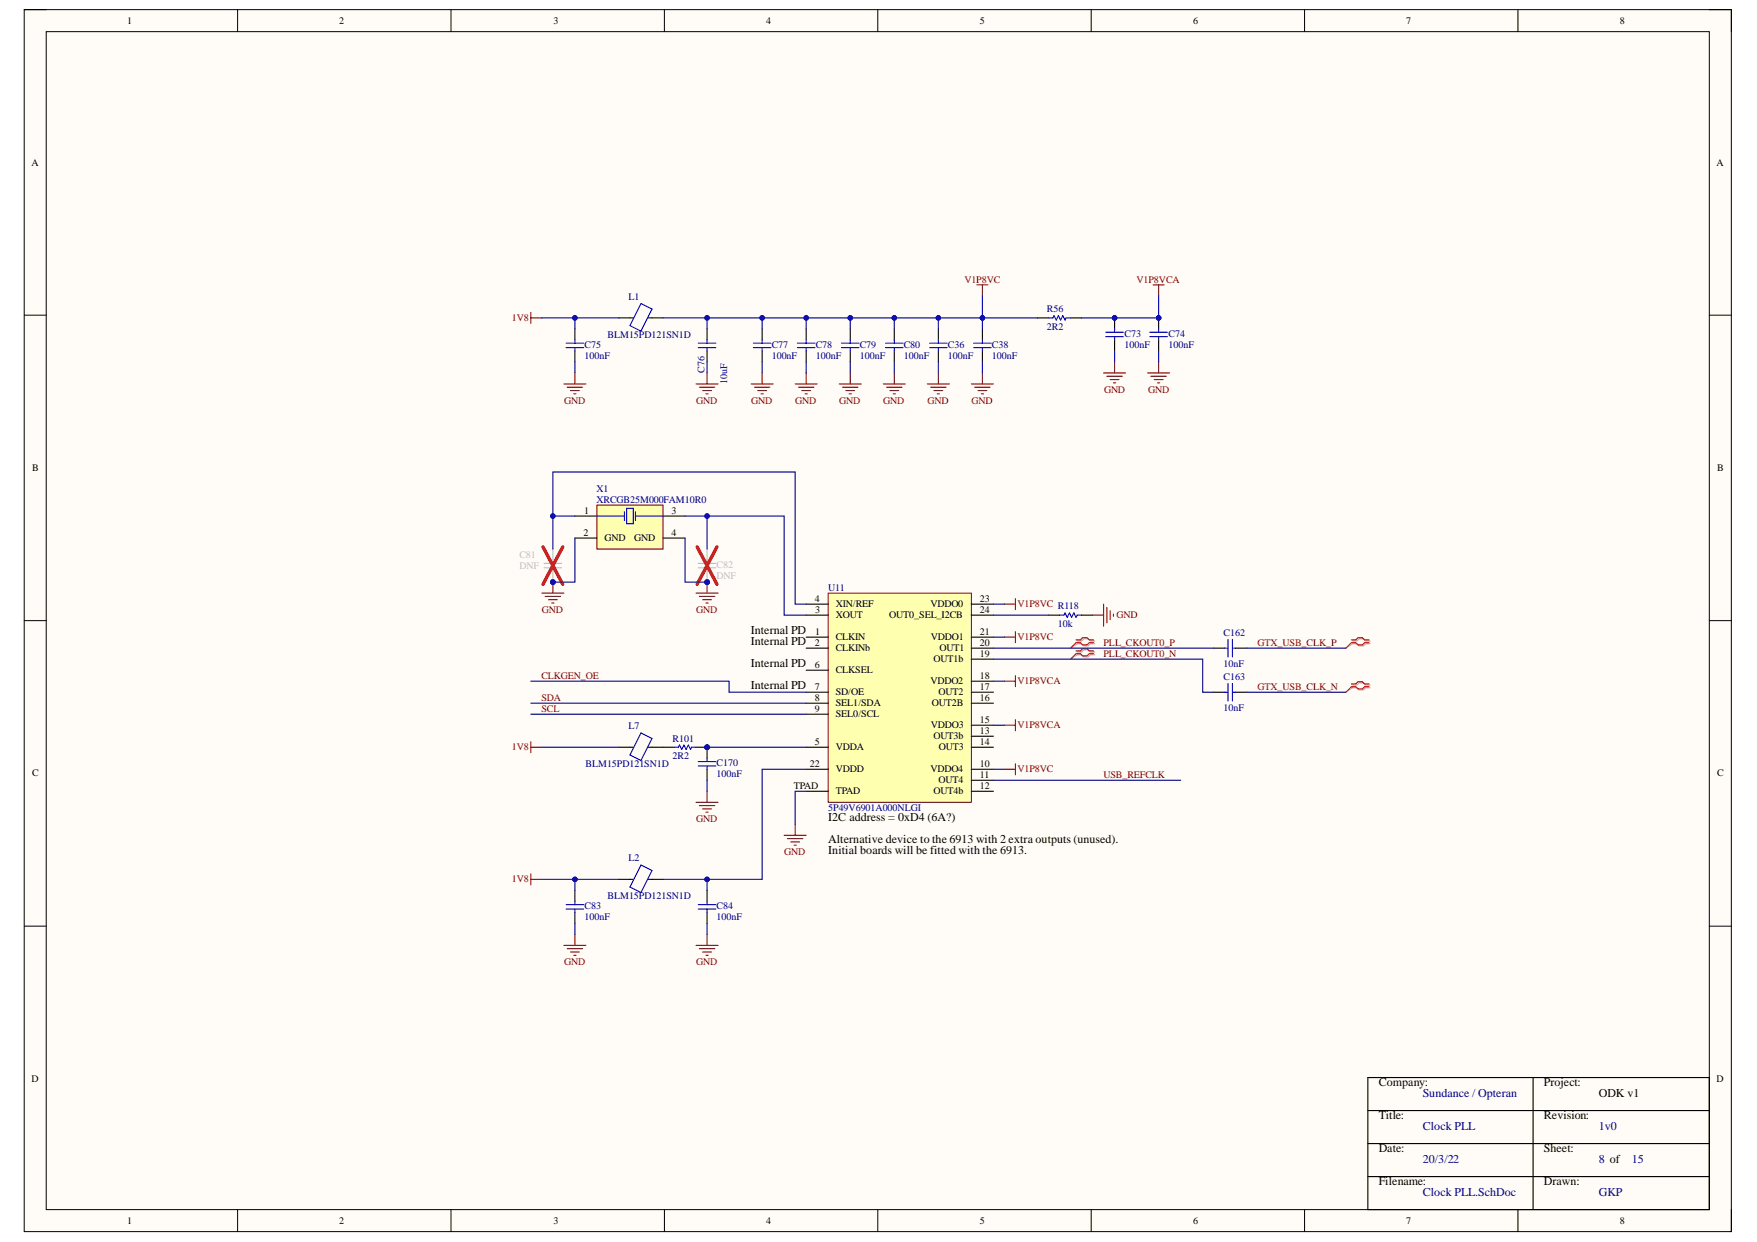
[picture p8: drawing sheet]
<svg xmlns="http://www.w3.org/2000/svg" width="297mm" height="210mm" viewBox="0 0 297 210" stroke-linecap="round" stroke-linejoin="round" font-family="sans-serif">
<defs><g id="words">
<g font-size="2">
<text x="126.9" y="107.2">Internal PD</text>
<text x="126.9" y="112.8">Internal PD</text>
<text x="126.9" y="109.1">Internal PD</text>
<text x="126.9" y="116.5">Internal PD</text>
<text x="140" y="138.8">I2C address = 0xD4 (6A?)</text>
<text x="140" y="142.5">Alternative device to the 6913 with 2 extra outputs (unused).</text>
<text x="140" y="144.4">Initial boards will be fitted with the 6913.</text>
<text x="233.1" y="183.5">Company:</text>
<text x="261" y="183.5">Project:</text>
<text x="270.3" y="185.3">ODK v1</text>
<text x="233.1" y="189">Title:</text>
<text x="261" y="189">Revision:</text>
<text x="233.1" y="194.7">Date:</text>
<text x="261" y="194.7">Sheet:</text>
<text x="233.1" y="200.3">Filename:</text>
<text x="261" y="200.3">Drawn:</text>
</g>
<g font-size="2" fill="#000080">
<text x="240.5" y="185.3">Sundance / Opteran</text>
<text x="240.5" y="191">Clock PLL</text>
<text x="270.3" y="191">1v0</text>
<text x="240.5" y="196.6">20/3/22</text>
<text x="270.3" y="196.6">8 of</text>
<text x="275.9" y="196.6">15</text>
<text x="240.5" y="202.1">Clock PLL.SchDoc</text>
<text x="270.3" y="202.1">GKP</text>
</g>
<g font-size="1.7">
<text x="21.5" y="4.1">1</text>
<text x="57.4" y="4.1">2</text>
<text x="93.6" y="4.1">3</text>
<text x="129.5" y="4.1">4</text>
<text x="165.7" y="4.1">5</text>
<text x="201.7" y="4.1">6</text>
<text x="237.7" y="4.1">7</text>
<text x="273.9" y="4.1">8</text>
<text x="5.3" y="28">A</text>
<text x="290.2" y="28">A</text>
<text x="5.4" y="79.6">B</text>
<text x="290.3" y="79.6">B</text>
<text x="98.7" y="86.8">1</text>
<text x="113.5" y="86.8">3</text>
<text x="98.7" y="90.5">2</text>
<text x="102.2" y="91.5">GND</text>
<text x="107.2" y="91.5">GND</text>
<text x="113.5" y="90.5">4</text>
<text x="137.7" y="101.7">4</text>
<text x="165.7" y="101.7">23</text>
<text x="137.8" y="107.3">1</text>
<text x="137.8" y="103.6">3</text>
<text x="141.3" y="104.5">XOUT</text>
<text x="141.3" y="102.6">XIN/REF</text>
<text x="150.3" y="104.5">OUT0_SEL_I2CB</text>
<text x="157.3" y="102.6">VDDO0</text>
<text x="165.7" y="107.3">21</text>
<text x="165.7" y="103.6">24</text>
<text x="137.7" y="109.1">2</text>
<text x="137.7" y="112.9">6</text>
<text x="141.3" y="108.2">CLKIN</text>
<text x="141.3" y="110.1">CLKINb</text>
<text x="141.3" y="113.8">CLKSEL</text>
<text x="157.4" y="108.2">VDDO1</text>
<text x="157.8" y="111.9">OUT1b</text>
<text x="158.8" y="110.1">OUT1</text>
<text x="165.7" y="111">19</text>
<text x="165.7" y="109.1">20</text>
<text x="137.7" y="116.6">7</text>
<text x="137.7" y="118.4">8</text>
<text x="141.3" y="117.5">SD/OE</text>
<text x="141.3" y="119.4">SEL1/SDA</text>
<text x="157.3" y="115.7">VDDO2</text>
<text x="157.5" y="119.4">OUT2B</text>
<text x="158.6" y="117.5">OUT2</text>
<text x="165.7" y="118.4">16</text>
<text x="165.7" y="116.6">17</text>
<text x="165.7" y="114.7">18</text>
<text x="137.7" y="125.9">5</text>
<text x="137.7" y="120.3">9</text>
<text x="141.3" y="121.2">SEL0/SCL</text>
<text x="157.4" y="123.1">VDDO3</text>
<text x="157.8" y="125">OUT3b</text>
<text x="165.7" y="124">13</text>
<text x="165.7" y="125.9">14</text>
<text x="165.7" y="122.2">15</text>
<text x="5.4" y="131.2">C</text>
<text x="136.9" y="129.6">22</text>
<text x="141.3" y="126.8">VDDA</text>
<text x="141.3" y="130.5">VDDD</text>
<text x="157.3" y="130.5">VDDO4</text>
<text x="158.7" y="126.8">OUT3</text>
<text x="165.7" y="129.6">10</text>
<text x="165.7" y="131.5">11</text>
<text x="290.3" y="131.2">C</text>
<text x="134.2" y="133.3">TPAD</text>
<text x="141.3" y="134.3">TPAD</text>
<text x="157.8" y="134.3">OUT4b</text>
<text x="158.6" y="132.4">OUT4</text>
<text x="165.7" y="133.3">12</text>
<text x="5.3" y="182.9">D</text>
<text x="290.2" y="182.9">D</text>
<text x="21.5" y="206.8">1</text>
<text x="57.4" y="206.8">2</text>
<text x="93.6" y="206.8">3</text>
<text x="129.5" y="206.8">4</text>
<text x="165.7" y="206.8">5</text>
<text x="201.7" y="206.8">6</text>
<text x="237.7" y="206.8">7</text>
<text x="273.9" y="206.8">8</text>
</g>
<g font-size="1.7" fill="#800000">
<text x="163" y="47.8">V1P8VC</text>
<text x="192.1" y="47.8">V1P8VCA</text>
<text x="86.6" y="54.3">1V8</text>
<text x="95.4" y="68.2">GND</text>
<text x="117.7" y="68.2">GND</text>
<text x="127" y="68.2">GND</text>
<text x="134.4" y="68.2">GND</text>
<text x="141.9" y="68.2">GND</text>
<text x="149.3" y="68.2">GND</text>
<text x="156.8" y="68.2">GND</text>
<text x="164.2" y="68.2">GND</text>
<text x="186.6" y="66.4">GND</text>
<text x="194.1" y="66.4">GND</text>
<text x="91.6" y="103.6">GND</text>
<text x="117.7" y="103.6">GND</text>
<text x="172" y="102.6">V1P8VC R118</text>
<text x="188.8" y="104.5">GND</text>
<text x="172" y="108.2">V1P8VC</text>
<text x="186.6" y="109.1">PLL_CKOUT0_P</text>
<text x="186.6" y="111">PLL_CKOUT0_N</text>
<text x="212.6" y="109.1">GTX_USB_CLK_P</text>
<text x="91.5" y="118.4">SDA</text>
<text x="91.5" y="114.7">CLKGEN_OE</text>
<text x="172" y="115.7">V1P8VCA</text>
<text x="212.6" y="116.6">GTX_USB_CLK_N</text>
<text x="91.5" y="120.3">SCL</text>
<text x="172" y="123.1">V1P8VCA</text>
<text x="86.6" y="126.8">1V8</text>
<text x="172" y="130.5">V1P8VC</text>
<text x="186.6" y="131.5">USB_REFCLK</text>
<text x="117.7" y="138.9">GND</text>
<text x="86.6" y="149.1">1V8</text>
<text x="132.6" y="144.5">GND</text>
<text x="95.4" y="163.1">GND</text>
<text x="117.7" y="163.1">GND</text>
</g>
<g font-size="1.7" fill="#000080">
<text x="106.3" y="50.7">L1</text>
<text x="177" y="52.8">R56</text>
<text x="98.8" y="58.8">C75</text>
<text x="102.7" y="57.1">BLM15PD121SN1D</text>
<text x="130.5" y="58.8">C77</text>
<text x="137.9" y="58.8">C78</text>
<text x="145.4" y="58.8">C79</text>
<text x="152.8" y="58.8">C80</text>
<text x="160.2" y="58.8">C36</text>
<text x="167.7" y="58.8">C38</text>
<text x="177" y="55.7">2R2</text>
<text x="190.1" y="56.9">C73</text>
<text x="190.1" y="58.8">100nF</text>
<text x="197.6" y="56.9">C74</text>
<text x="197.6" y="58.8">100nF</text>
<text x="98.8" y="60.6">100nF</text>
<text x="119.1" y="63" transform="rotate(-90 119.1 63)">C76</text>
<text x="122.9" y="64.8" transform="rotate(-90 122.9 64.8)">10uF</text>
<text x="130.5" y="60.6">100nF</text>
<text x="137.9" y="60.6">100nF</text>
<text x="145.4" y="60.6">100nF</text>
<text x="152.8" y="60.6">100nF</text>
<text x="160.2" y="60.6">100nF</text>
<text x="167.7" y="60.6">100nF</text>
<text x="100.9" y="83.1">X1</text>
<text x="100.9" y="85">XRCGB25M000FAM10R0</text>
<text x="140" y="99.8">U11</text>
<text x="178.9" y="106">10k</text>
<text x="206.9" y="107.5">C162</text>
<text x="206.9" y="112.7">10nF</text>
<text x="206.9" y="114.9">C163</text>
<text x="106.3" y="123.3">L7</text>
<text x="113.7" y="125.4">R101</text>
<text x="206.9" y="120.1">10nF</text>
<text x="99" y="129.6">BLM15PD121SN1D</text>
<text x="113.7" y="128.3">2R2</text>
<text x="121.2" y="129.4">C170</text>
<text x="121.2" y="131.3">100nF</text>
<text x="140" y="137">5P49V6901A000NLGI</text>
<text x="106.3" y="145.6">L2</text>
<text x="98.8" y="153.6">C83</text>
<text x="98.8" y="155.5">100nF</text>
<text x="102.7" y="151.9">BLM15PD121SN1D</text>
<text x="121.2" y="153.6">C84</text>
<text x="121.2" y="155.5">100nF</text>
</g>
<g font-size="1.7" fill="#bfbebc">
<text x="87.8" y="94.3">C81</text>
<text x="121.2" y="96">C82</text>
<text x="87.8" y="96.1">DNF</text>
<text x="121.2" y="97.8">DNF</text>
</g>
</g></defs>
<path d="M4.1 1.6h288.6v206.5h-288.6z" fill-rule="evenodd" fill="#fffcf8"/>
<path d="M4.1 1.6h288.6v206.5h-288.6z" fill="none" stroke="#000" stroke-width=".17"/>
<path d="M7.8 5.4h281.2v199h-281.2z" fill-rule="evenodd" fill="#fffcf8"/>
<g fill="none" stroke="#000" stroke-width=".17">
<path d="M4.1 1.6h3.7M7.8 5.4h281.2v199h-281.2zM40.2 1.6v3.8M76.2 1.6v3.8M112.3 1.6v3.8M148.4 1.6v3.8M184.5 1.6v3.8M220.6 1.6v3.8M256.6 1.6v3.8M289 1.6h3.7v3.8M4.1 53.3h3.7M289 53.3h3.7"/>
<path d="M4.1 104.9h3.7M289 104.9h3.7M4.1 156.5h3.7M289 156.5h3.7M40.2 204.4v3.7M76.2 204.4v3.7M112.3 204.4v3.7M148.4 204.4v3.7M184.5 204.4v3.7M220.6 204.4v3.7M256.6 204.4v3.7M292.7 204.4v3.7"/>
</g>
<path d="M231.3 182.1h57.7v22.3h-57.7zM231.3 187.7h57.7M231.3 193.3h57.7M231.3 198.9h57.7M259.2 182.1v22.3" fill="none" stroke="#000" stroke-width=".19"/>
<path d="M93.5 98.4v1.8M91.6 100.2h3.7M92.2 100.8h2.6M92.7 101.4h1.5M93.3 101.9h.4" fill="none" stroke="#800000" stroke-width=".19"/>
<circle cx="93.5" cy="98.4" r=".37" fill="#000080"/>
<circle cx="93.5" cy="98.4" r=".37" fill="none" stroke="#000080" stroke-width=".17"/>
<path d="M119.5 98.4v1.8M117.7 100.2h3.7M118.2 100.8h2.6M118.8 101.4h1.5M119.3 101.9h.4" fill="none" stroke="#800000" stroke-width=".19"/>
<circle cx="119.5" cy="98.4" r=".37" fill="#000080"/>
<circle cx="119.5" cy="98.4" r=".37" fill="none" stroke="#000080" stroke-width=".17"/>
<path d="M100.9 85.4h11.2v7.4h-11.2z" fill-rule="evenodd" fill="#ffffb0"/>
<path d="M100.9 85.4h11.2v7.4h-11.2z" fill="none" stroke="#800000" stroke-width=".17"/>
<path d="M104.6 53.7h2.5M109.5 53.7h2.6M97.2 87.2h3.7M97.2 90.9h3.7M112.1 87.2h3.7M112.1 90.9h3.7M104.6 148.6h2.5M109.5 148.6h2.6" fill="none" stroke="#000" stroke-width=".19"/>
<path d="M108.4 51.3l1.8 .9-1.8 3.8-1.9-1zM100.9 87.2h4.7M105.6 86.5v1.5M105.9 85.9h1.2v2.6h-1.2zM107.4 86.5v1.5M107.4 87.2h4.7M108.4 146.2l1.8 .9-1.8 3.7-1.9-.9z" fill="none" stroke="#00f" stroke-width=".19"/>
<g fill="none" stroke="#800000" stroke-width=".19">
<path d="M89.7 52.8v1.9M89.7 53.7h1.9M165.2 48.1h1.8M166.1 48.1v1.9M194.9 48.1h1.9M195.9 48.1v1.9M95.3 64.9h3.8M95.9 65.4h2.6M96.4 66h1.5M97 66.6h.4M97.2 63v1.9M117.7 64.9h3.7"/>
<path d="M118.2 65.4h2.6M118.8 66h1.5M119.3 66.6h.4M119.5 63v1.9M127 64.9h3.7M127.5 65.4h2.6M128.1 66h1.5M128.7 66.6h.3M128.8 63v1.9M134.4 64.9h3.8M135 65.4h2.6M135.5 66h1.5"/>
<path d="M136.1 66.6h.4M136.3 63v1.9M141.9 64.9h3.7M142.4 65.4h2.6M143 66h1.5M143.6 66.6h.3M143.7 63v1.9M149.3 64.9h3.8M149.9 65.4h2.6M150.4 66h1.5M151 66.6h.4M151.2 63v1.9"/>
<path d="M186.6 63h3.7M187.1 63.6h2.6M187.7 64.2h1.5M188.2 64.7h.4M188.4 61.2v1.8M194 63h3.7M194.6 63.6h2.6M195.1 64.2h1.5M195.7 64.7h.4M195.9 61.2v1.8M169.8 102.1h1.9M169.8 107.7h1.9"/>
<path d="M171.7 101.2v1.8M171.7 106.7v1.9M134.4 139.3v1.9M95.3 159.8h3.8M97.2 157.9v1.9M117.7 159.8h3.7M119.5 157.9v1.9M132.6 141.2h3.7M133.1 141.7h2.6M133.7 142.3h1.5M134.2 142.8h.4M95.9 160.3h2.6"/>
<path d="M96.4 160.9h1.5M97 161.4h.4M118.2 160.3h2.6M118.8 160.9h1.5M119.3 161.4h.4"/>
</g>
<circle cx="93.5" cy="98.4" r=".37" fill="#000080"/>
<circle cx="93.5" cy="98.4" r=".37" fill="none" stroke="#000080" stroke-width=".17"/>
<path d="M93.5 96.5v1.9" fill="none" stroke="#bfbebc" stroke-width=".19"/>
<circle cx="93.5" cy="98.4" r=".37" fill="#000080"/>
<circle cx="93.5" cy="98.4" r=".37" fill="none" stroke="#000080" stroke-width=".17"/>
<path d="M92 95.2h3M92 96h3M93.5 92.8v2.4M93.5 96v.5" fill="none" stroke="#bfbebc" stroke-width=".19"/>
<path d="M91.8 92.4l3.3 6.4M95.1 92.4l-3.3 6.4" fill="none" stroke="#f00" stroke-width=".56"/>
<circle cx="119.5" cy="98.4" r=".37" fill="#000080"/>
<circle cx="119.5" cy="98.4" r=".37" fill="none" stroke="#000080" stroke-width=".17"/>
<path d="M119.5 96.5v1.9" fill="none" stroke="#bfbebc" stroke-width=".19"/>
<circle cx="119.5" cy="98.4" r=".37" fill="#000080"/>
<circle cx="119.5" cy="98.4" r=".37" fill="none" stroke="#000080" stroke-width=".17"/>
<path d="M118 95.2h3M118 96h3M119.5 92.8v2.4M119.5 96v.5" fill="none" stroke="#bfbebc" stroke-width=".19"/>
<path d="M117.9 92.4l3.3 6.4M121.2 92.4l-3.3 6.4" fill="none" stroke="#f00" stroke-width=".56"/>
<path d="M97.2 55.6v1.8M97.2 59.3v1.9M128.8 55.6v1.8M128.8 59.3v1.9M136.3 55.6v1.8M136.3 59.3v1.9M143.7 55.6v1.8M143.7 59.3v1.9M97.2 150.5v1.8M97.2 154.2v1.9M119.5 150.5v1.8M119.5 154.2v1.9" fill="none" stroke="#000" stroke-width=".19"/>
<g fill="none" stroke="#00f" stroke-width=".19">
<path d="M95.7 58h3M95.7 58.8h3M97.2 57.4v.6M97.2 58.8v.5M127.4 58h2.9M127.4 58.8h2.9M128.8 57.4v.6M128.8 58.8v.5M134.8 58h3M134.8 58.8h3M136.3 57.4v.6M136.3 58.8v.5"/>
<path d="M142.3 58h2.9M142.3 58.8h2.9M143.7 57.4v.6M143.7 58.8v.5M95.7 152.9h3M95.7 153.6h3M97.2 152.3v.6M97.2 153.6v.6M118 152.9h3M118 153.6h3M119.5 152.3v.6M119.5 153.6v.6"/>
</g>
<circle cx="195.9" cy="53.7" r=".37" fill="#000080"/>
<circle cx="195.9" cy="53.7" r=".37" fill="none" stroke="#000080" stroke-width=".17"/>
<path d="M195.9 53.7v1.9M195.9 57.5v1.8" fill="none" stroke="#000" stroke-width=".19"/>
<circle cx="195.9" cy="53.7" r=".37" fill="#000080"/>
<circle cx="195.9" cy="53.7" r=".37" fill="none" stroke="#000080" stroke-width=".17"/>
<g fill="none" stroke="#00f" stroke-width=".19">
<path d="M118 58h3M118 58.8h3M119.5 57.4v.6M119.5 58.8v.5M149.7 58h3M149.7 58.8h3M151.2 57.4v.6M151.2 58.8v.5M177.3 53.7h.7l.2-.4 .4 .8 .3-.8 .4 .8 .4-.8 .4 .8 .1-.4h.8M194.4 56.2h3M194.4 56.9h3M195.9 55.6v.6"/>
<path d="M195.9 56.9v.6"/>
</g>
<path d="M119.5 55.6v1.8M119.5 59.3v1.9M151.2 55.6v1.8M151.2 59.3v1.9M175.4 53.7h1.9M181 53.7h1.8" fill="none" stroke="#000" stroke-width=".19"/>
<path d="M140 100.2h24.2v35.4h-24.2z" fill-rule="evenodd" fill="#ffffb0"/>
<path d="M140 100.2h24.2v35.4h-24.2z" fill="none" stroke="#800000" stroke-width=".17"/>
<g fill="none" stroke="#000" stroke-width=".19">
<path d="M158.6 55.6v1.8M158.6 59.3v1.9M166.1 55.6v1.8M166.1 59.3v1.9M136.3 107.7h3.7M136.3 109.5h3.7M136.3 104h3.7M136.3 102.1h3.7M136.3 113.3h3.7M136.3 117h3.7M136.3 118.8h3.7M164.2 107.7h3.7"/>
<path d="M164.2 109.5h3.7M164.2 104h3.7M164.2 102.1h3.7M164.2 117h3.7M164.2 118.8h3.7M164.2 115.1h3.7M164.2 111.4h3.7M136.3 126.3h3.7M136.3 120.7h3.7M136.3 130h3.7M136.3 133.7h3.7M164.2 126.3h3.7"/>
<path d="M164.2 130h3.7M164.2 131.9h3.7M164.2 133.7h3.7M164.2 124.4h3.7M164.2 122.6h3.7"/>
</g>
<g fill="none" stroke="#800000" stroke-width=".19">
<path d="M156.8 64.9h3.7M157.3 65.4h2.6M157.9 66h1.5M158.4 66.6h.4M158.6 63v1.9M164.2 64.9h3.7M164.8 65.4h2.6M165.3 66h1.5M165.9 66.6h.4M166.1 63v1.9M169.8 115.1h1.9M171.7 114.2v1.9"/>
<path d="M169.8 130h1.9M169.8 122.6h1.9M171.7 121.6v1.9M171.7 129.1v1.8"/>
</g>
<path d="M157.1 58h3M157.1 58.8h3M158.6 57.4v.6M158.6 58.8v.5M164.6 58h3M164.6 58.8h3M166.1 57.4v.6M166.1 58.8v.5" fill="none" stroke="#00f" stroke-width=".19"/>
<path d="M182.1 108.3h.7l.4-.3h.8l.3 .3h.8M182.1 108.8h.7l.4 .4h.8l.3-.4h.8M182.1 110.2h.7l.4-.4h.8l.3 .4h.8M182.1 110.7h.7l.4 .3h.8l.3-.3h.8M228.7 108.3h.7l.4-.3h.7l.4 .3h.7M228.7 108.8h.7l.4 .4h.7l.4-.4h.7M228.7 115.8h.7l.4-.4h.7l.4 .4h.7M228.7 116.2h.7l.4 .4h.7l.4-.4h.7" fill="none" stroke="#d0a19e" stroke-width=".19"/>
<path d="M182.1 108.8l-1.1 .7M182.1 110.7l-1.1 .7M228.7 108.8l-1.2 .7M228.7 116.2l-1.2 .8" fill="none" stroke="#d0a19e" stroke-width=".17"/>
<path d="M181.9 108.1h.8l.3-.3h.8l.3 .3h.8M181.9 108.6h.8l.3 .4h.8l.3-.4h.8M181.9 110h.8l.3-.4h.8l.3 .4h.8M181.9 110.5h.8l.3 .4h.8l.3-.4h.8M228.5 108.1h.7l.4-.3h.7l.4 .3h.7M228.5 108.6h.7l.4 .4h.7l.4-.4h.7M228.5 115.6h.7l.4-.4h.7l.4 .4h.7M228.5 116.1h.7l.4 .3h.7l.4-.3h.7" fill="none" stroke="#f00" stroke-width=".19"/>
<path d="M181.9 108.6l-.9 .9M181.9 110.5l-.9 .9M228.5 108.6l-1 .9M228.5 116.1l-1 .9" fill="none" stroke="#f00" stroke-width=".17"/>
<circle cx="188.4" cy="53.7" r=".37" fill="#000080"/>
<circle cx="188.4" cy="53.7" r=".37" fill="none" stroke="#000080" stroke-width=".17"/>
<path d="M188.4 53.7v1.9M188.4 57.5v1.8" fill="none" stroke="#000" stroke-width=".19"/>
<circle cx="188.4" cy="53.7" r=".37" fill="#000080"/>
<circle cx="188.4" cy="53.7" r=".37" fill="none" stroke="#000080" stroke-width=".17"/>
<g fill="none" stroke="#00f" stroke-width=".19">
<path d="M186.9 56.2h3M186.9 56.9h3M188.4 55.6v.6M188.4 56.9v.6M207.1 109.5h.5M207.1 117h.5M207.6 108.1v2.9M207.6 115.5v3M208.4 108.1v2.9M208.4 115.5v3M208.4 109.5h.5M208.4 117h.5"/>
<path d="M108.4 123.9l1.8 .9-1.8 3.7-1.9-.9z"/>
</g>
<path d="M205.2 109.5h1.9M205.2 117h1.9M208.9 109.5h1.9M208.9 117h1.9M104.6 126.3h2.5M109.5 126.3h2.6" fill="none" stroke="#000" stroke-width=".19"/>
<circle cx="119.5" cy="126.3" r=".37" fill="#000080"/>
<circle cx="119.5" cy="126.3" r=".37" fill="none" stroke="#000080" stroke-width=".17"/>
<path d="M112.1 126.3h1.9M117.7 126.3h1.8" fill="none" stroke="#000" stroke-width=".19"/>
<circle cx="119.5" cy="126.3" r=".37" fill="#000080"/>
<circle cx="119.5" cy="126.3" r=".37" fill="none" stroke="#000080" stroke-width=".17"/>
<path d="M114 126.3h.7l.2-.4 .4 .8 .3-.8 .4 .8 .4-.8 .3 .8 .2-.4h.8" fill="none" stroke="#00f" stroke-width=".19"/>
<path d="M117.7 135.6h3.7M118.2 136.2h2.6M118.8 136.7h1.5M119.3 137.3h.4M119.5 133.7v1.9" fill="none" stroke="#800000" stroke-width=".19"/>
<circle cx="119.5" cy="126.3" r=".37" fill="#000080"/>
<circle cx="119.5" cy="126.3" r=".37" fill="none" stroke="#000080" stroke-width=".17"/>
<path d="M119.5 126.3v1.8M119.5 130v1.9" fill="none" stroke="#000" stroke-width=".19"/>
<circle cx="119.5" cy="126.3" r=".37" fill="#000080"/>
<circle cx="119.5" cy="126.3" r=".37" fill="none" stroke="#000080" stroke-width=".17"/>
<path d="M179.1 104h.8l.2-.4 .3 .7 .4-.7 .4 .7 .3-.7 .4 .7 .2-.3h.7M118 128.7h3M118 129.5h3M119.5 128.1v.6M119.5 129.5v.5" fill="none" stroke="#00f" stroke-width=".19"/>
<path d="M177.3 104h1.8M182.8 104h1.9" fill="none" stroke="#000" stroke-width=".19"/>
<path d="M97.2 87.2h-3.7v5.6" fill="none" stroke="#000080" stroke-width=".19"/>
<circle cx="93.5" cy="87.2" r=".37" fill="#000080"/>
<circle cx="93.5" cy="87.2" r=".37" fill="none" stroke="#000080" stroke-width=".17"/>
<path d="M115.8 87.2h3.7v5.6" fill="none" stroke="#000080" stroke-width=".19"/>
<circle cx="119.5" cy="87.2" r=".37" fill="#000080"/>
<circle cx="119.5" cy="87.2" r=".37" fill="none" stroke="#000080" stroke-width=".17"/>
<path d="M97.2 90.9v7.5h-3.7" fill="none" stroke="#000080" stroke-width=".19"/>
<circle cx="93.5" cy="98.4" r=".37" fill="#000080"/>
<circle cx="93.5" cy="98.4" r=".37" fill="none" stroke="#000080" stroke-width=".17"/>
<path d="M115.8 90.9v7.5h3.7" fill="none" stroke="#000080" stroke-width=".19"/>
<circle cx="119.5" cy="98.4" r=".37" fill="#000080"/>
<circle cx="119.5" cy="98.4" r=".37" fill="none" stroke="#000080" stroke-width=".17"/>
<path d="M119.5 87.2h13.1v16.8h3.7" fill="none" stroke="#000080" stroke-width=".19"/>
<circle cx="119.5" cy="87.2" r=".37" fill="#000080"/>
<circle cx="119.5" cy="87.2" r=".37" fill="none" stroke="#000080" stroke-width=".17"/>
<path d="M93.5 87.2v-7.4h40.9v22.3h1.9" fill="none" stroke="#000080" stroke-width=".19"/>
<circle cx="93.5" cy="87.2" r=".37" fill="#000080"/>
<circle cx="93.5" cy="87.2" r=".37" fill="none" stroke="#000080" stroke-width=".17"/>
<path d="M104.6 53.7h-7.4v1.9" fill="none" stroke="#000080" stroke-width=".19"/>
<circle cx="97.2" cy="53.7" r=".37" fill="#000080"/>
<circle cx="97.2" cy="53.7" r=".37" fill="none" stroke="#000080" stroke-width=".17"/>
<path d="M112.1 53.7h7.4v1.9" fill="none" stroke="#000080" stroke-width=".19"/>
<circle cx="119.5" cy="53.7" r=".37" fill="#000080"/>
<circle cx="119.5" cy="53.7" r=".37" fill="none" stroke="#000080" stroke-width=".17"/>
<path d="M128.8 53.7v1.9M97.2 61.2v1.8M119.5 61.2v1.8M128.8 61.2v1.8" fill="none" stroke="#000080" stroke-width=".19"/>
<circle cx="128.8" cy="53.7" r=".37" fill="#000080"/>
<circle cx="128.8" cy="53.7" r=".37" fill="none" stroke="#000080" stroke-width=".17"/>
<path d="M91.6 53.7h5.6" fill="none" stroke="#000080" stroke-width=".19"/>
<circle cx="97.2" cy="53.7" r=".37" fill="#000080"/>
<circle cx="97.2" cy="53.7" r=".37" fill="none" stroke="#000080" stroke-width=".17"/>
<path d="M136.3 53.7v1.9M136.3 61.2v1.8" fill="none" stroke="#000080" stroke-width=".19"/>
<circle cx="136.3" cy="53.7" r=".37" fill="#000080"/>
<circle cx="136.3" cy="53.7" r=".37" fill="none" stroke="#000080" stroke-width=".17"/>
<path d="M143.7 53.7v1.9M143.7 61.2v1.8" fill="none" stroke="#000080" stroke-width=".19"/>
<circle cx="143.7" cy="53.7" r=".37" fill="#000080"/>
<circle cx="143.7" cy="53.7" r=".37" fill="none" stroke="#000080" stroke-width=".17"/>
<path d="M188.4 59.3v1.9M195.9 50v3.7h-13.1M195.9 59.3v1.9M151.2 61.2v1.8" fill="none" stroke="#000080" stroke-width=".19"/>
<circle cx="195.9" cy="53.7" r=".37" fill="#000080"/>
<circle cx="195.9" cy="53.7" r=".37" fill="none" stroke="#000080" stroke-width=".17"/>
<circle cx="188.4" cy="53.7" r=".37" fill="#000080"/>
<circle cx="188.4" cy="53.7" r=".37" fill="none" stroke="#000080" stroke-width=".17"/>
<path d="M167.9 107.7h1.9M167.9 102.1h1.9M167.9 115.1h1.9M97.2 148.6v1.9" fill="none" stroke="#000080" stroke-width=".19"/>
<circle cx="97.2" cy="148.6" r=".37" fill="#000080"/>
<circle cx="97.2" cy="148.6" r=".37" fill="none" stroke="#000080" stroke-width=".17"/>
<path d="M97.2 156.1v1.8M112.1 148.6h7.4v1.9M119.5 156.1v1.8" fill="none" stroke="#000080" stroke-width=".19"/>
<circle cx="119.5" cy="148.6" r=".37" fill="#000080"/>
<circle cx="119.5" cy="148.6" r=".37" fill="none" stroke="#000080" stroke-width=".17"/>
<path d="M89.7 115.1h33.6v1.9h13M89.7 118.8h46.6M89.7 120.7h46.6M91.6 148.6h13" fill="none" stroke="#000080" stroke-width=".19"/>
<circle cx="97.2" cy="148.6" r=".37" fill="#000080"/>
<circle cx="97.2" cy="148.6" r=".37" fill="none" stroke="#000080" stroke-width=".17"/>
<path d="M151.2 53.7v1.9M136.3 133.7h-1.9v5.6M167.9 122.6h1.9M167.9 130h1.9" fill="none" stroke="#000080" stroke-width=".19"/>
<circle cx="151.2" cy="53.7" r=".37" fill="#000080"/>
<circle cx="151.2" cy="53.7" r=".37" fill="none" stroke="#000080" stroke-width=".17"/>
<path d="M158.6 53.7v1.9M158.6 61.2v1.8M166.1 61.2v1.8" fill="none" stroke="#000080" stroke-width=".19"/>
<circle cx="158.6" cy="53.7" r=".37" fill="#000080"/>
<circle cx="158.6" cy="53.7" r=".37" fill="none" stroke="#000080" stroke-width=".17"/>
<path d="M166.1 53.7v1.9" fill="none" stroke="#000080" stroke-width=".19"/>
<circle cx="166.1" cy="53.7" r=".37" fill="#000080"/>
<circle cx="166.1" cy="53.7" r=".37" fill="none" stroke="#000080" stroke-width=".17"/>
<path d="M119.5 53.7h55.9" fill="none" stroke="#000080" stroke-width=".19"/>
<circle cx="119.5" cy="53.7" r=".37" fill="#000080"/>
<circle cx="119.5" cy="53.7" r=".37" fill="none" stroke="#000080" stroke-width=".17"/>
<circle cx="128.8" cy="53.7" r=".37" fill="#000080"/>
<circle cx="128.8" cy="53.7" r=".37" fill="none" stroke="#000080" stroke-width=".17"/>
<circle cx="136.3" cy="53.7" r=".37" fill="#000080"/>
<circle cx="136.3" cy="53.7" r=".37" fill="none" stroke="#000080" stroke-width=".17"/>
<circle cx="143.7" cy="53.7" r=".37" fill="#000080"/>
<circle cx="143.7" cy="53.7" r=".37" fill="none" stroke="#000080" stroke-width=".17"/>
<circle cx="151.2" cy="53.7" r=".37" fill="#000080"/>
<circle cx="151.2" cy="53.7" r=".37" fill="none" stroke="#000080" stroke-width=".17"/>
<circle cx="158.6" cy="53.7" r=".37" fill="#000080"/>
<circle cx="158.6" cy="53.7" r=".37" fill="none" stroke="#000080" stroke-width=".17"/>
<circle cx="166.1" cy="53.7" r=".37" fill="#000080"/>
<circle cx="166.1" cy="53.7" r=".37" fill="none" stroke="#000080" stroke-width=".17"/>
<path d="M166.1 50v3.7" fill="none" stroke="#000080" stroke-width=".19"/>
<circle cx="166.1" cy="53.7" r=".37" fill="#000080"/>
<circle cx="166.1" cy="53.7" r=".37" fill="none" stroke="#000080" stroke-width=".17"/>
<path d="M167.9 111.4h35.4v5.6h1.9M167.9 109.5h37.3M210.8 109.5h16.7M210.8 117h16.7M136.3 130h-7.5v18.6h-9.3M167.9 131.9h31.7" fill="none" stroke="#000080" stroke-width=".19"/>
<circle cx="119.5" cy="148.6" r=".37" fill="#000080"/>
<circle cx="119.5" cy="148.6" r=".37" fill="none" stroke="#000080" stroke-width=".17"/>
<path d="M91.6 126.3h13M119.5 131.9v1.8M119.5 126.3h16.8" fill="none" stroke="#000080" stroke-width=".19"/>
<circle cx="119.5" cy="126.3" r=".37" fill="#000080"/>
<circle cx="119.5" cy="126.3" r=".37" fill="none" stroke="#000080" stroke-width=".17"/>
<path d="M167.9 104h9.4" fill="none" stroke="#000080" stroke-width=".19"/>
<path d="M184.7 104h1.9M186.6 102.1v3.7M187.1 102.7v2.6M187.7 103.2v1.5M188.2 103.8v.4M89.7 125.4v1.8M89.7 126.3h1.9M89.7 147.7v1.8M89.7 148.6h1.9" fill="none" stroke="#800000" stroke-width=".19"/>
<use href="#words"/>
</svg>
